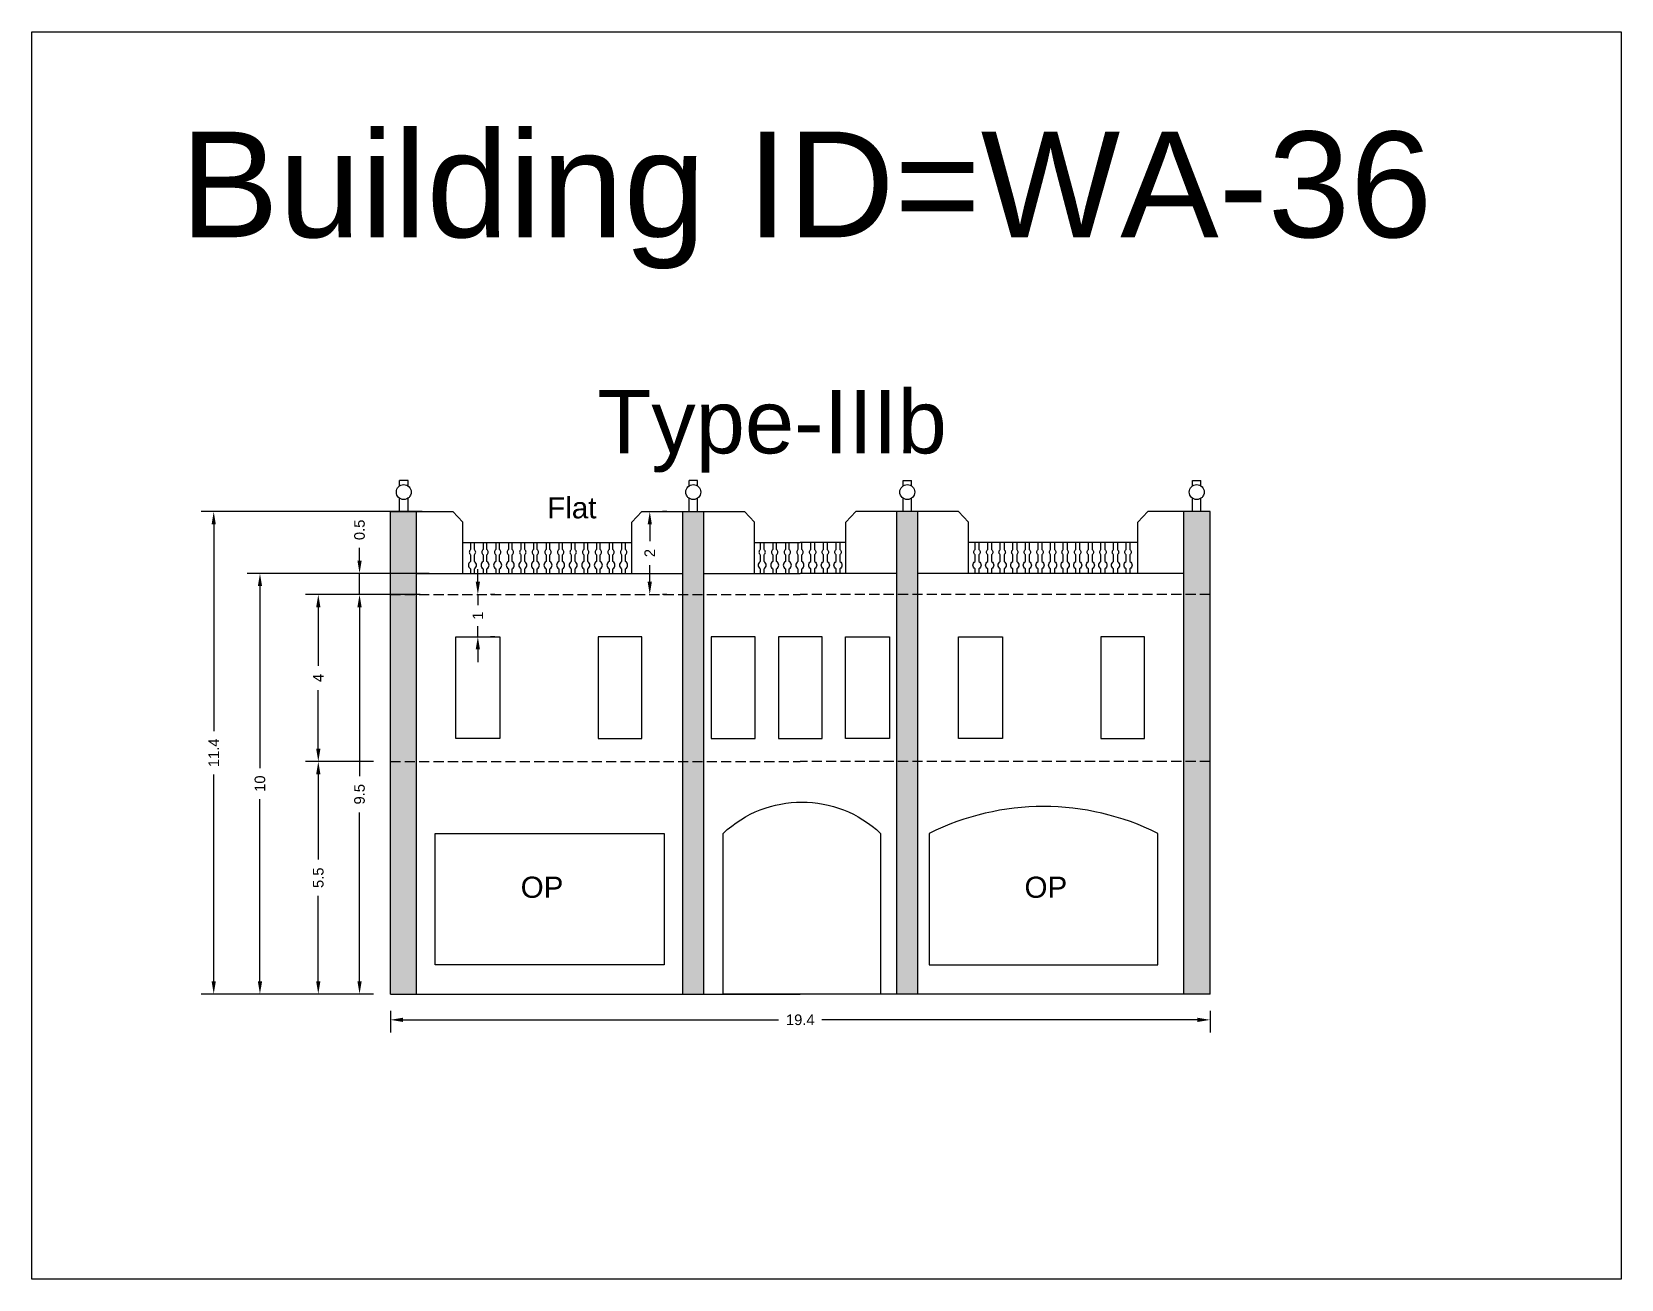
# Model space of a CAD drawing. Header units: metres. Extents: x 3416649 to 3417136, y -6712926 to -6712690.
# Drawn here: x 3416872.85 to 3416910.43, y -6712880.05 to -6712850.54 of the extents above; entities that cross this region are included whole.
import ezdxf

# ---------------------------------------------------------------- set-up
doc = ezdxf.new("R2010")
doc.units = ezdxf.units.M
doc.linetypes.add('ACAD_ISO02W100', pattern=[15, 12, -3])
doc.layers.add('Dotted', color=7, linetype='ACAD_ISO02W100', plot=False)
doc.styles.get("Standard").update_dxf_attribs({"font": 'arial.ttf'})
doc.dimstyles.new('ISO-25', dxfattribs={"dimtxt": 0.25, "dimasz": 0.3, "dimexe": 0.3, "dimexo": 0.4, "dimgap": 0.2, "dimtad": 0, "dimdec": 1, "dimdsep": 46, "dimtxsty": 'Standard', "dimcen": 2.5, "dimadec": 0, "dimazin": 0, "dimtfac": 1, "dimtdec": 1, "dimtmove": 0, "dimatfit": 3, "dimfxl": 1, "dimarcsym": 0})

msp = doc.modelspace()

# ---------------------------------------------------------------- texts
for s, heights, insert, char_height, attachment_point in [('Building ID=WA-36', [0.517], (3416876.363, -6712852.903), 2.5, 1), ('Type-IIIb ', [0.517], (3416886.221, -6712859.015), 1.5, 1), ('Flat', [0], (3416885.039, -6712861.552), 0.5, 1), ('OP', [0], (3416885.421, -6712870.527), 0.5, 3), ('OP', [0], (3416897.333, -6712870.527), 0.5, 3)]:
    msp.add_mtext_dynamic_manual_height_columns(s, width=67.86454, gutter_width=12.5, heights=heights, dxfattribs=dict(insert=insert, char_height=char_height, attachment_point=attachment_point))

# ---------------------------------------------------------------- blocks, each defined once
blk = doc.blocks.new('*D285')
at = {"color": 0, "lineweight": -2, "transparency": 16777216}
for p, q in [((3416880.932, -6712863.853), (3416880.302, -6712863.853)), ((3416880.602, -6712864.153), (3416880.602, -6712868.149)), ((3416880.602, -6712873.003), (3416880.602, -6712869.006)), ((3416880.932, -6712873.303), (3416880.302, -6712873.303))]:
    blk.add_line(p, q, dxfattribs=at)
at = {"color": 0, "transparency": 16777216}
for points in [[(3416880.552, -6712864.153), (3416880.652, -6712864.153), (3416880.602, -6712863.853)], [(3416880.552, -6712873.003), (3416880.652, -6712873.003), (3416880.602, -6712873.303)]]:
    blk.add_solid(points, dxfattribs=at)
at = {"layer": 'Defpoints', "color": 0, "transparency": 16777216}
for p in [(3416880.602, -6712863.853), (3416881.332, -6712863.853), (3416881.332, -6712873.303)]:
    blk.add_point(p, dxfattribs=at)
at = {"color": 0, "transparency": 16777216, "insert": (3416880.602, -6712868.578), "char_height": 0.25, "attachment_point": 5, "rotation": 90}
blk.add_mtext('9.5', dxfattribs=at)
blk = doc.blocks.new('*D286')
at = {"color": 0, "lineweight": -2, "transparency": 16777216}
for p, q in [((3416880.932, -6712867.803), (3416879.327, -6712867.803)), ((3416879.627, -6712868.103), (3416879.627, -6712870.124)), ((3416879.627, -6712873.003), (3416879.627, -6712870.981)), ((3416880.932, -6712873.303), (3416879.327, -6712873.303))]:
    blk.add_line(p, q, dxfattribs=at)
at = {"color": 0, "transparency": 16777216}
for points in [[(3416879.577, -6712868.103), (3416879.677, -6712868.103), (3416879.627, -6712867.803)], [(3416879.577, -6712873.003), (3416879.677, -6712873.003), (3416879.627, -6712873.303)]]:
    blk.add_solid(points, dxfattribs=at)
at = {"layer": 'Defpoints', "color": 0, "transparency": 16777216}
for p in [(3416879.627, -6712867.803), (3416881.332, -6712867.803), (3416881.332, -6712873.303)]:
    blk.add_point(p, dxfattribs=at)
at = {"color": 0, "transparency": 16777216, "insert": (3416879.627, -6712870.553), "char_height": 0.25, "attachment_point": 5, "rotation": 90}
blk.add_mtext('5.5', dxfattribs=at)
blk = doc.blocks.new('*D287')
at = {"color": 0, "lineweight": -2, "transparency": 16777216}
for p, q in [((3416880.932, -6712863.853), (3416879.327, -6712863.853)), ((3416879.627, -6712864.153), (3416879.627, -6712865.541)), ((3416879.627, -6712867.503), (3416879.627, -6712866.114)), ((3416880.932, -6712867.803), (3416879.327, -6712867.803))]:
    blk.add_line(p, q, dxfattribs=at)
at = {"color": 0, "transparency": 16777216}
for points in [[(3416879.577, -6712864.153), (3416879.677, -6712864.153), (3416879.627, -6712863.853)], [(3416879.577, -6712867.503), (3416879.677, -6712867.503), (3416879.627, -6712867.803)]]:
    blk.add_solid(points, dxfattribs=at)
at = {"layer": 'Defpoints', "color": 0, "transparency": 16777216}
for p in [(3416879.627, -6712863.853), (3416881.332, -6712863.853), (3416881.332, -6712867.803)]:
    blk.add_point(p, dxfattribs=at)
at = {"color": 0, "transparency": 16777216, "insert": (3416879.627, -6712865.828), "char_height": 0.25, "attachment_point": 5, "rotation": 90}
blk.add_mtext('4', dxfattribs=at)
blk = doc.blocks.new('*D288')
at = {"color": 0, "lineweight": -2, "transparency": 16777216}
for p, q in [((3416880.602, -6712863.053), (3416880.602, -6712862.753)), ((3416882.037, -6712863.353), (3416880.302, -6712863.353)), ((3416880.602, -6712863.853), (3416880.602, -6712863.353)), ((3416882.037, -6712863.853), (3416880.302, -6712863.853)), ((3416880.602, -6712864.153), (3416880.602, -6712864.453))]:
    blk.add_line(p, q, dxfattribs=at)
at = {"color": 0, "transparency": 16777216}
for points in [[(3416880.552, -6712863.053), (3416880.652, -6712863.053), (3416880.602, -6712863.353)], [(3416880.552, -6712864.153), (3416880.652, -6712864.153), (3416880.602, -6712863.853)]]:
    blk.add_solid(points, dxfattribs=at)
at = {"layer": 'Defpoints', "color": 0, "transparency": 16777216}
for p in [(3416880.602, -6712863.353), (3416882.437, -6712863.353), (3416882.437, -6712863.853)]:
    blk.add_point(p, dxfattribs=at)
at = {"color": 0, "transparency": 16777216, "insert": (3416880.602, -6712862.324), "char_height": 0.25, "attachment_point": 5, "rotation": 90}
blk.add_mtext('0.5', dxfattribs=at)
blk = doc.blocks.new('*D289')
at = {"color": 0, "lineweight": -2, "transparency": 16777216}
for p, q in [((3416882.248, -6712863.353), (3416877.948, -6712863.353)), ((3416878.248, -6712863.653), (3416878.248, -6712867.961)), ((3416878.248, -6712873.003), (3416878.248, -6712868.695)), ((3416880.932, -6712873.303), (3416877.948, -6712873.303))]:
    blk.add_line(p, q, dxfattribs=at)
at = {"color": 0, "transparency": 16777216}
for points in [[(3416878.198, -6712863.653), (3416878.298, -6712863.653), (3416878.248, -6712863.353)], [(3416878.198, -6712873.003), (3416878.298, -6712873.003), (3416878.248, -6712873.303)]]:
    blk.add_solid(points, dxfattribs=at)
at = {"layer": 'Defpoints', "color": 0, "transparency": 16777216}
for p in [(3416878.248, -6712863.353), (3416882.648, -6712863.353), (3416881.332, -6712873.303)]:
    blk.add_point(p, dxfattribs=at)
at = {"color": 0, "transparency": 16777216, "insert": (3416878.248, -6712868.328), "char_height": 0.25, "attachment_point": 5, "rotation": 90}
blk.add_mtext('10', dxfattribs=at)
blk = doc.blocks.new('*D290')
at = {"color": 0, "lineweight": -2, "transparency": 16777216}
for p, q in [((3416882.079, -6712861.893), (3416876.855, -6712861.893)), ((3416877.155, -6712862.193), (3416877.155, -6712867.085)), ((3416877.155, -6712873.003), (3416877.155, -6712868.11)), ((3416880.932, -6712873.303), (3416876.855, -6712873.303))]:
    blk.add_line(p, q, dxfattribs=at)
at = {"color": 0, "transparency": 16777216}
for points in [[(3416877.105, -6712862.193), (3416877.205, -6712862.193), (3416877.155, -6712861.893)], [(3416877.105, -6712873.003), (3416877.205, -6712873.003), (3416877.155, -6712873.303)]]:
    blk.add_solid(points, dxfattribs=at)
at = {"layer": 'Defpoints', "color": 0, "transparency": 16777216}
for p in [(3416877.155, -6712861.893), (3416882.479, -6712861.893), (3416881.332, -6712873.303)]:
    blk.add_point(p, dxfattribs=at)
at = {"color": 0, "transparency": 16777216, "insert": (3416877.155, -6712867.598), "char_height": 0.25, "attachment_point": 5, "rotation": 90}
blk.add_mtext('11.4', dxfattribs=at)
blk = doc.blocks.new('*D291')
at = {"color": 0, "lineweight": -2, "transparency": 16777216}
for p, q in [((3416887.864, -6712861.893), (3416887.764, -6712861.893)), ((3416887.464, -6712862.193), (3416887.464, -6712862.59)), ((3416887.464, -6712863.553), (3416887.464, -6712863.156)), ((3416887.864, -6712863.853), (3416887.764, -6712863.853))]:
    blk.add_line(p, q, dxfattribs=at)
at = {"color": 0, "transparency": 16777216}
for points in [[(3416887.414, -6712862.193), (3416887.514, -6712862.193), (3416887.464, -6712861.893)], [(3416887.414, -6712863.553), (3416887.514, -6712863.553), (3416887.464, -6712863.853)]]:
    blk.add_solid(points, dxfattribs=at)
at = {"layer": 'Defpoints', "color": 0, "transparency": 16777216}
for p in [(3416887.464, -6712861.893), (3416887.464, -6712861.893), (3416887.464, -6712863.853)]:
    blk.add_point(p, dxfattribs=at)
at = {"color": 0, "transparency": 16777216, "insert": (3416887.464, -6712862.873), "char_height": 0.25, "attachment_point": 5, "rotation": 90}
blk.add_mtext('2', dxfattribs=at)
blk = doc.blocks.new('*D292')
at = {"color": 0, "lineweight": -2, "transparency": 16777216}
for p, q in [((3416881.332, -6712873.703), (3416881.332, -6712874.214)), ((3416881.632, -6712873.914), (3416890.51, -6712873.914)), ((3416900.412, -6712873.914), (3416891.535, -6712873.914)), ((3416900.712, -6712873.703), (3416900.712, -6712874.214))]:
    blk.add_line(p, q, dxfattribs=at)
at = {"color": 0, "transparency": 16777216}
for points in [[(3416881.632, -6712873.864), (3416881.632, -6712873.964), (3416881.332, -6712873.914)], [(3416900.412, -6712873.864), (3416900.412, -6712873.964), (3416900.712, -6712873.914)]]:
    blk.add_solid(points, dxfattribs=at)
at = {"layer": 'Defpoints', "color": 0, "transparency": 16777216}
for p in [(3416881.332, -6712873.303), (3416900.712, -6712873.303), (3416900.712, -6712873.914)]:
    blk.add_point(p, dxfattribs=at)
at = {"color": 0, "transparency": 16777216, "insert": (3416891.022, -6712873.914), "char_height": 0.25, "attachment_point": 5}
blk.add_mtext('19.4', dxfattribs=at)
blk = doc.blocks.new('*D293')
at = {"color": 0, "lineweight": -2, "transparency": 16777216}
for p, q in [((3416883.399, -6712863.553), (3416883.399, -6712863.253)), ((3416883.399, -6712863.853), (3416883.399, -6712864.107)), ((3416883.799, -6712863.853), (3416883.699, -6712863.853)), ((3416883.399, -6712864.853), (3416883.399, -6712864.599)), ((3416883.799, -6712864.853), (3416883.699, -6712864.853)), ((3416883.399, -6712865.153), (3416883.399, -6712865.453))]:
    blk.add_line(p, q, dxfattribs=at)
at = {"color": 0, "transparency": 16777216}
for points in [[(3416883.349, -6712863.553), (3416883.449, -6712863.553), (3416883.399, -6712863.853)], [(3416883.349, -6712865.153), (3416883.449, -6712865.153), (3416883.399, -6712864.853)]]:
    blk.add_solid(points, dxfattribs=at)
at = {"layer": 'Defpoints', "color": 0, "transparency": 16777216}
for p in [(3416883.399, -6712863.853), (3416883.399, -6712863.853), (3416883.399, -6712864.853)]:
    blk.add_point(p, dxfattribs=at)
at = {"color": 0, "transparency": 16777216, "insert": (3416883.399, -6712864.353), "char_height": 0.25, "attachment_point": 5, "rotation": 90}
blk.add_mtext('1', dxfattribs=at)

# ---------------------------------------------------------------- dimensions: what is measured, and where the dimension line sits
for base, p1, p2, picture, middle in [((3416877.155, -6712861.893), (3416881.332, -6712873.303), (3416882.479, -6712861.893), '*D290', (3416877.155, -6712867.598)), ((3416887.464, -6712861.893), (3416887.464, -6712863.853), (3416887.464, -6712861.893), '*D291', (3416887.464, -6712862.873)), ((3416880.602, -6712863.353), (3416882.437, -6712863.853), (3416882.437, -6712863.353), '*D288', (3416880.602, -6712862.324)), ((3416878.247535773, -6712863.352857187), (3416881.332221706, -6712873.302857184), (3416882.647574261, -6712863.352857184), '*D289', (3416878.24753577, -6712868.327857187)), ((3416883.399, -6712863.853), (3416883.399, -6712864.853), (3416883.399, -6712863.853), '*D293', (3416883.399, -6712864.353)), ((3416879.626778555, -6712863.852857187), (3416881.332221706, -6712867.802857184), (3416881.332221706, -6712863.852857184), '*D287', (3416879.626778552, -6712865.827857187)), ((3416880.60249452, -6712863.852857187), (3416881.332221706, -6712873.302857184), (3416881.332221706, -6712863.852857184), '*D285', (3416880.602494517, -6712868.577857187)), ((3416879.627, -6712867.803), (3416881.332, -6712873.303), (3416881.332, -6712867.803), '*D286', (3416879.627, -6712870.553))]:
    dim = msp.add_linear_dim(base=base, p1=p1, p2=p2, angle=90, dimstyle='ISO-25')
    dim.commit()
    dim.dimension.update_dxf_attribs({"geometry": picture, "text_midpoint": middle})
dim = msp.add_linear_dim(base=(3416900.712, -6712873.914), p1=(3416881.332, -6712873.303), p2=(3416900.712, -6712873.303), dimstyle='ISO-25')
dim.commit()
dim.dimension.update_dxf_attribs({"geometry": '*D292', "text_midpoint": (3416891.022, -6712873.914)})

# ---------------------------------------------------------------- hatches: boundary and pattern name
h = msp.add_hatch(color=256)
h.dxf.hatch_style = 1
h.paths.add_polyline_path([(3416881.952, -6712863.853), (3416881.332, -6712863.853), (3416881.332, -6712867.803), (3416881.952, -6712867.803)])
h.paths.add_polyline_path([(3416881.952, -6712867.803), (3416881.332, -6712867.803), (3416881.332, -6712873.303), (3416881.952, -6712873.303)])
h.paths.add_polyline_path([(3416881.952, -6712861.893), (3416881.332, -6712861.893), (3416881.332, -6712863.853), (3416881.952, -6712863.853)])
h.paths.add_polyline_path([(3416888.742, -6712861.893), (3416888.242, -6712861.893), (3416888.242, -6712863.853), (3416888.742, -6712863.853)])
h.paths.add_polyline_path([(3416888.742, -6712863.853), (3416888.242, -6712863.853), (3416888.242, -6712867.803), (3416888.742, -6712867.803)])
h.paths.add_polyline_path([(3416888.742, -6712867.803), (3416888.242, -6712867.803), (3416888.242, -6712873.303), (3416888.742, -6712873.303)])
h = msp.add_hatch(color=256)
h.dxf.hatch_style = 1
h.paths.add_polyline_path([(3416900.092, -6712863.853), (3416900.712, -6712863.853), (3416900.712, -6712867.803), (3416900.092, -6712867.803)])
h.paths.add_polyline_path([(3416900.092, -6712867.803), (3416900.712, -6712867.803), (3416900.712, -6712873.303), (3416900.092, -6712873.303)])
h.paths.add_polyline_path([(3416900.092, -6712861.893), (3416900.712, -6712861.893), (3416900.712, -6712863.853), (3416900.092, -6712863.853)])
h.paths.add_polyline_path([(3416893.302, -6712861.893), (3416893.802, -6712861.893), (3416893.802, -6712863.853), (3416893.302, -6712863.853)])
h.paths.add_polyline_path([(3416893.302, -6712863.853), (3416893.802, -6712863.853), (3416893.802, -6712867.803), (3416893.302, -6712867.803)])
h.paths.add_polyline_path([(3416893.302, -6712867.803), (3416893.802, -6712867.803), (3416893.802, -6712873.303), (3416893.302, -6712873.303)])

# ---------------------------------------------------------------- linework, layer by layer
for points in [[(3416872.853, -6712850.542), (3416910.431, -6712850.542), (3416910.431, -6712880.049), (3416872.853, -6712880.049)], [(3416882.881, -6712864.853), (3416883.918, -6712864.853), (3416883.918, -6712867.26), (3416882.881, -6712867.26)], [(3416887.279, -6712864.853), (3416886.243, -6712864.853), (3416886.243, -6712867.26), (3416887.279, -6712867.26)], [(3416889.953, -6712864.853), (3416888.917, -6712864.853), (3416888.917, -6712867.26), (3416889.953, -6712867.26)], [(3416891.54, -6712864.853), (3416890.504, -6712864.853), (3416890.504, -6712867.26), (3416891.54, -6712867.26)], [(3416892.092, -6712864.853), (3416893.128, -6712864.853), (3416893.128, -6712867.26), (3416892.092, -6712867.26)], [(3416894.765, -6712864.853), (3416895.801, -6712864.853), (3416895.801, -6712867.26), (3416894.765, -6712867.26)], [(3416899.163, -6712864.853), (3416898.127, -6712864.853), (3416898.127, -6712867.26), (3416899.163, -6712867.26)], [(3416882.393, -6712869.503), (3416887.802, -6712869.503), (3416887.802, -6712872.612), (3416882.393, -6712872.612)]]:
    msp.add_lwpolyline(points, close=True)
for points in [[(3416881.548, -6712861.287), (3416881.548, -6712861.153)], [(3416881.748, -6712861.153), (3416881.548, -6712861.153)], [(3416881.748, -6712861.287), (3416881.748, -6712861.153)], [(3416888.392, -6712861.287), (3416888.392, -6712861.153)], [(3416888.592, -6712861.153), (3416888.392, -6712861.153)], [(3416888.592, -6712861.287), (3416888.592, -6712861.153)], [(3416893.452, -6712861.287), (3416893.452, -6712861.153)], [(3416893.452, -6712861.153), (3416893.652, -6712861.153)], [(3416893.652, -6712861.287), (3416893.652, -6712861.153)], [(3416900.296, -6712861.287), (3416900.296, -6712861.153)], [(3416900.296, -6712861.153), (3416900.496, -6712861.153)], [(3416900.496, -6712861.287), (3416900.496, -6712861.153)], [(3416881.332, -6712861.893), (3416882.805, -6712861.893)], [(3416881.332, -6712873.303), (3416881.332, -6712861.893)], [(3416881.548, -6712861.893), (3416881.548, -6712861.575)], [(3416881.748, -6712861.893), (3416881.748, -6712861.575)], [(3416881.952, -6712873.303), (3416881.952, -6712861.893)], [(3416883.042, -6712862.142), (3416882.805, -6712861.893)], [(3416887.042, -6712862.142), (3416887.279, -6712861.893)], [(3416887.279, -6712861.893), (3416889.705, -6712861.893)], [(3416888.242, -6712873.303), (3416888.242, -6712861.893)], [(3416888.392, -6712861.893), (3416888.392, -6712861.575)], [(3416888.592, -6712861.893), (3416888.592, -6712861.575)], [(3416888.742, -6712873.303), (3416888.742, -6712861.893)], [(3416889.942, -6712862.142), (3416889.705, -6712861.893)], [(3416892.102, -6712862.142), (3416892.339, -6712861.893)], [(3416894.765, -6712861.893), (3416892.339, -6712861.893)], [(3416893.302, -6712873.303), (3416893.302, -6712861.893)], [(3416893.452, -6712861.893), (3416893.452, -6712861.575)], [(3416893.652, -6712861.893), (3416893.652, -6712861.575)], [(3416893.802, -6712873.303), (3416893.802, -6712861.893)], [(3416895.002, -6712862.142), (3416894.765, -6712861.893)], [(3416899.002, -6712862.142), (3416899.239, -6712861.893)], [(3416900.712, -6712861.893), (3416899.239, -6712861.893)], [(3416900.092, -6712873.303), (3416900.092, -6712861.893)], [(3416900.296, -6712861.893), (3416900.296, -6712861.575)], [(3416900.496, -6712861.893), (3416900.496, -6712861.575)], [(3416900.712, -6712873.303), (3416900.712, -6712861.893)], [(3416883.042, -6712863.353), (3416883.042, -6712862.142)], [(3416887.042, -6712863.353), (3416887.042, -6712862.142)], [(3416889.942, -6712863.353), (3416889.942, -6712862.142)], [(3416892.102, -6712863.353), (3416892.102, -6712862.142)], [(3416895.002, -6712863.353), (3416895.002, -6712862.142)], [(3416899.002, -6712863.353), (3416899.002, -6712862.142)], [(3416883.042, -6712862.623), (3416887.042, -6712862.623)], [(3416889.942, -6712862.623), (3416891.022, -6712862.623)], [(3416892.102, -6712862.623), (3416891.022, -6712862.623)], [(3416899.002, -6712862.623), (3416895.002, -6712862.623)], [(3416881.952, -6712863.353), (3416888.242, -6712863.353)], [(3416888.742, -6712863.353), (3416891.022, -6712863.353)], [(3416893.302, -6712863.353), (3416891.022, -6712863.353)], [(3416900.092, -6712863.353), (3416893.802, -6712863.353)], [(3416881.332, -6712873.303), (3416891.022, -6712873.303)], [(3416900.712, -6712873.303), (3416891.022, -6712873.303)]]:
    msp.add_lwpolyline(points)
for points in [[(3416883.227, -6712862.623), (3416883.227, -6712862.791, 0.504557), (3416883.227, -6712862.913), (3416883.227, -6712863.075, 0.59952), (3416883.227, -6712863.244), (3416883.227, -6712863.353)], [(3416883.317, -6712863.353), (3416883.317, -6712863.244, 0.59952), (3416883.317, -6712863.075), (3416883.317, -6712862.913, 0.504557), (3416883.317, -6712862.791), (3416883.317, -6712862.623)], [(3416883.525, -6712862.623), (3416883.525, -6712862.791, 0.504557), (3416883.525, -6712862.913), (3416883.525, -6712863.075, 0.59952), (3416883.525, -6712863.244), (3416883.525, -6712863.353)], [(3416883.615, -6712863.353), (3416883.615, -6712863.244, 0.59952), (3416883.615, -6712863.075), (3416883.615, -6712862.913, 0.504557), (3416883.615, -6712862.791), (3416883.615, -6712862.623)], [(3416883.822, -6712862.623), (3416883.822, -6712862.791, 0.504557), (3416883.822, -6712862.913), (3416883.822, -6712863.075, 0.59952), (3416883.822, -6712863.244), (3416883.822, -6712863.353)], [(3416883.912, -6712863.353), (3416883.912, -6712863.244, 0.59952), (3416883.912, -6712863.075), (3416883.912, -6712862.913, 0.504557), (3416883.912, -6712862.791), (3416883.912, -6712862.623)], [(3416884.12, -6712862.623), (3416884.12, -6712862.791, 0.504557), (3416884.12, -6712862.913), (3416884.12, -6712863.075, 0.59952), (3416884.12, -6712863.244), (3416884.12, -6712863.353)], [(3416884.21, -6712863.353), (3416884.21, -6712863.244, 0.59952), (3416884.21, -6712863.075), (3416884.21, -6712862.913, 0.504557), (3416884.21, -6712862.791), (3416884.21, -6712862.623)], [(3416884.418, -6712862.623), (3416884.418, -6712862.791, 0.504557), (3416884.418, -6712862.913), (3416884.418, -6712863.075, 0.59952), (3416884.418, -6712863.244), (3416884.418, -6712863.353)], [(3416884.508, -6712863.353), (3416884.508, -6712863.244, 0.59952), (3416884.508, -6712863.075), (3416884.508, -6712862.913, 0.504557), (3416884.508, -6712862.791), (3416884.508, -6712862.623)], [(3416884.715, -6712862.623), (3416884.715, -6712862.791, 0.504557), (3416884.715, -6712862.913), (3416884.715, -6712863.075, 0.59952), (3416884.715, -6712863.244), (3416884.715, -6712863.353)], [(3416884.805, -6712863.353), (3416884.805, -6712863.244, 0.59952), (3416884.805, -6712863.075), (3416884.805, -6712862.913, 0.504557), (3416884.805, -6712862.791), (3416884.805, -6712862.623)], [(3416885.013, -6712862.623), (3416885.013, -6712862.791, 0.504557), (3416885.013, -6712862.913), (3416885.013, -6712863.075, 0.59952), (3416885.013, -6712863.244), (3416885.013, -6712863.353)], [(3416885.103, -6712863.353), (3416885.103, -6712863.244, 0.59952), (3416885.103, -6712863.075), (3416885.103, -6712862.913, 0.504557), (3416885.103, -6712862.791), (3416885.103, -6712862.623)], [(3416885.311, -6712862.623), (3416885.311, -6712862.791, 0.504557), (3416885.311, -6712862.913), (3416885.311, -6712863.075, 0.59952), (3416885.311, -6712863.244), (3416885.311, -6712863.353)], [(3416885.401, -6712863.353), (3416885.401, -6712863.244, 0.59952), (3416885.401, -6712863.075), (3416885.401, -6712862.913, 0.504557), (3416885.401, -6712862.791), (3416885.401, -6712862.623)], [(3416885.608, -6712862.623), (3416885.608, -6712862.791, 0.504557), (3416885.608, -6712862.913), (3416885.608, -6712863.075, 0.59952), (3416885.608, -6712863.244), (3416885.608, -6712863.353)], [(3416885.698, -6712863.353), (3416885.698, -6712863.244, 0.59952), (3416885.698, -6712863.075), (3416885.698, -6712862.913, 0.504557), (3416885.698, -6712862.791), (3416885.698, -6712862.623)], [(3416885.906, -6712862.623), (3416885.906, -6712862.791, 0.504557), (3416885.906, -6712862.913), (3416885.906, -6712863.075, 0.59952), (3416885.906, -6712863.244), (3416885.906, -6712863.353)], [(3416885.996, -6712863.353), (3416885.996, -6712863.244, 0.59952), (3416885.996, -6712863.075), (3416885.996, -6712862.913, 0.504557), (3416885.996, -6712862.791), (3416885.996, -6712862.623)], [(3416886.203, -6712862.623), (3416886.203, -6712862.791, 0.504557), (3416886.203, -6712862.913), (3416886.203, -6712863.075, 0.59952), (3416886.203, -6712863.244), (3416886.203, -6712863.353)], [(3416886.293, -6712863.353), (3416886.293, -6712863.244, 0.59952), (3416886.293, -6712863.075), (3416886.293, -6712862.913, 0.504557), (3416886.293, -6712862.791), (3416886.293, -6712862.623)], [(3416886.501, -6712862.623), (3416886.501, -6712862.791, 0.504557), (3416886.501, -6712862.913), (3416886.501, -6712863.075, 0.59952), (3416886.501, -6712863.244), (3416886.501, -6712863.353)], [(3416886.591, -6712863.353), (3416886.591, -6712863.244, 0.59952), (3416886.591, -6712863.075), (3416886.591, -6712862.913, 0.504557), (3416886.591, -6712862.791), (3416886.591, -6712862.623)], [(3416886.799, -6712862.623), (3416886.799, -6712862.791, 0.504557), (3416886.799, -6712862.913), (3416886.799, -6712863.075, 0.59952), (3416886.799, -6712863.244), (3416886.799, -6712863.353)], [(3416886.889, -6712863.353), (3416886.889, -6712863.244, 0.59952), (3416886.889, -6712863.075), (3416886.889, -6712862.913, 0.504557), (3416886.889, -6712862.791), (3416886.889, -6712862.623)], [(3416890.076, -6712862.623), (3416890.076, -6712862.791, 0.504557), (3416890.076, -6712862.913), (3416890.076, -6712863.075, 0.59952), (3416890.076, -6712863.244), (3416890.076, -6712863.353)], [(3416890.166, -6712863.353), (3416890.166, -6712863.244, 0.59952), (3416890.166, -6712863.075), (3416890.166, -6712862.913, 0.504557), (3416890.166, -6712862.791), (3416890.166, -6712862.623)], [(3416890.373, -6712862.623), (3416890.373, -6712862.791, 0.504557), (3416890.373, -6712862.913), (3416890.373, -6712863.075, 0.59952), (3416890.373, -6712863.244), (3416890.373, -6712863.353)], [(3416890.463, -6712863.353), (3416890.463, -6712863.244, 0.59952), (3416890.463, -6712863.075), (3416890.463, -6712862.913, 0.504557), (3416890.463, -6712862.791), (3416890.463, -6712862.623)], [(3416890.671, -6712862.623), (3416890.671, -6712862.791, 0.504557), (3416890.671, -6712862.913), (3416890.671, -6712863.075, 0.59952), (3416890.671, -6712863.244), (3416890.671, -6712863.353)], [(3416890.761, -6712863.353), (3416890.761, -6712863.244, 0.59952), (3416890.761, -6712863.075), (3416890.761, -6712862.913, 0.504557), (3416890.761, -6712862.791), (3416890.761, -6712862.623)], [(3416890.968, -6712862.623), (3416890.968, -6712862.791, 0.504557), (3416890.968, -6712862.913), (3416890.968, -6712863.075, 0.59952), (3416890.968, -6712863.244), (3416890.968, -6712863.353)], [(3416891.058, -6712863.353), (3416891.058, -6712863.244, 0.59952), (3416891.058, -6712863.075), (3416891.058, -6712862.913, 0.504557), (3416891.058, -6712862.791), (3416891.058, -6712862.623)], [(3416891.272, -6712863.353), (3416891.272, -6712863.244, -0.59952), (3416891.272, -6712863.075), (3416891.272, -6712862.913, -0.504557), (3416891.272, -6712862.791), (3416891.272, -6712862.623)], [(3416891.362, -6712862.623), (3416891.362, -6712862.791, -0.504557), (3416891.362, -6712862.913), (3416891.362, -6712863.075, -0.59952), (3416891.362, -6712863.244), (3416891.362, -6712863.353)], [(3416891.569, -6712863.353), (3416891.569, -6712863.244, -0.59952), (3416891.569, -6712863.075), (3416891.569, -6712862.913, -0.504557), (3416891.569, -6712862.791), (3416891.569, -6712862.623)], [(3416891.659, -6712862.623), (3416891.659, -6712862.791, -0.504557), (3416891.659, -6712862.913), (3416891.659, -6712863.075, -0.59952), (3416891.659, -6712863.244), (3416891.659, -6712863.353)], [(3416891.867, -6712863.353), (3416891.867, -6712863.244, -0.59952), (3416891.867, -6712863.075), (3416891.867, -6712862.913, -0.504557), (3416891.867, -6712862.791), (3416891.867, -6712862.623)], [(3416891.957, -6712862.623), (3416891.957, -6712862.791, -0.504557), (3416891.957, -6712862.913), (3416891.957, -6712863.075, -0.59952), (3416891.957, -6712863.244), (3416891.957, -6712863.353)], [(3416895.156, -6712863.353), (3416895.156, -6712863.244, -0.59952), (3416895.156, -6712863.075), (3416895.156, -6712862.913, -0.504557), (3416895.156, -6712862.791), (3416895.156, -6712862.623)], [(3416895.246, -6712862.623), (3416895.246, -6712862.791, -0.504557), (3416895.246, -6712862.913), (3416895.246, -6712863.075, -0.59952), (3416895.246, -6712863.244), (3416895.246, -6712863.353)], [(3416895.454, -6712863.353), (3416895.454, -6712863.244, -0.59952), (3416895.454, -6712863.075), (3416895.454, -6712862.913, -0.504557), (3416895.454, -6712862.791), (3416895.454, -6712862.623)], [(3416895.544, -6712862.623), (3416895.544, -6712862.791, -0.504557), (3416895.544, -6712862.913), (3416895.544, -6712863.075, -0.59952), (3416895.544, -6712863.244), (3416895.544, -6712863.353)], [(3416895.751, -6712863.353), (3416895.751, -6712863.244, -0.59952), (3416895.751, -6712863.075), (3416895.751, -6712862.913, -0.504557), (3416895.751, -6712862.791), (3416895.751, -6712862.623)], [(3416895.841, -6712862.623), (3416895.841, -6712862.791, -0.504557), (3416895.841, -6712862.913), (3416895.841, -6712863.075, -0.59952), (3416895.841, -6712863.244), (3416895.841, -6712863.353)], [(3416896.049, -6712863.353), (3416896.049, -6712863.244, -0.59952), (3416896.049, -6712863.075), (3416896.049, -6712862.913, -0.504557), (3416896.049, -6712862.791), (3416896.049, -6712862.623)], [(3416896.139, -6712862.623), (3416896.139, -6712862.791, -0.504557), (3416896.139, -6712862.913), (3416896.139, -6712863.075, -0.59952), (3416896.139, -6712863.244), (3416896.139, -6712863.353)], [(3416896.346, -6712863.353), (3416896.346, -6712863.244, -0.59952), (3416896.346, -6712863.075), (3416896.346, -6712862.913, -0.504557), (3416896.346, -6712862.791), (3416896.346, -6712862.623)], [(3416896.436, -6712862.623), (3416896.436, -6712862.791, -0.504557), (3416896.436, -6712862.913), (3416896.436, -6712863.075, -0.59952), (3416896.436, -6712863.244), (3416896.436, -6712863.353)], [(3416896.644, -6712863.353), (3416896.644, -6712863.244, -0.59952), (3416896.644, -6712863.075), (3416896.644, -6712862.913, -0.504557), (3416896.644, -6712862.791), (3416896.644, -6712862.623)], [(3416896.734, -6712862.623), (3416896.734, -6712862.791, -0.504557), (3416896.734, -6712862.913), (3416896.734, -6712863.075, -0.59952), (3416896.734, -6712863.244), (3416896.734, -6712863.353)], [(3416896.942, -6712863.353), (3416896.942, -6712863.244, -0.59952), (3416896.942, -6712863.075), (3416896.942, -6712862.913, -0.504557), (3416896.942, -6712862.791), (3416896.942, -6712862.623)], [(3416897.032, -6712862.623), (3416897.032, -6712862.791, -0.504557), (3416897.032, -6712862.913), (3416897.032, -6712863.075, -0.59952), (3416897.032, -6712863.244), (3416897.032, -6712863.353)], [(3416897.239, -6712863.353), (3416897.239, -6712863.244, -0.59952), (3416897.239, -6712863.075), (3416897.239, -6712862.913, -0.504557), (3416897.239, -6712862.791), (3416897.239, -6712862.623)], [(3416897.329, -6712862.623), (3416897.329, -6712862.791, -0.504557), (3416897.329, -6712862.913), (3416897.329, -6712863.075, -0.59952), (3416897.329, -6712863.244), (3416897.329, -6712863.353)], [(3416897.537, -6712863.353), (3416897.537, -6712863.244, -0.59952), (3416897.537, -6712863.075), (3416897.537, -6712862.913, -0.504557), (3416897.537, -6712862.791), (3416897.537, -6712862.623)], [(3416897.627, -6712862.623), (3416897.627, -6712862.791, -0.504557), (3416897.627, -6712862.913), (3416897.627, -6712863.075, -0.59952), (3416897.627, -6712863.244), (3416897.627, -6712863.353)], [(3416897.834, -6712863.353), (3416897.834, -6712863.244, -0.59952), (3416897.834, -6712863.075), (3416897.834, -6712862.913, -0.504557), (3416897.834, -6712862.791), (3416897.834, -6712862.623)], [(3416897.924, -6712862.623), (3416897.924, -6712862.791, -0.504557), (3416897.924, -6712862.913), (3416897.924, -6712863.075, -0.59952), (3416897.924, -6712863.244), (3416897.924, -6712863.353)], [(3416898.132, -6712863.353), (3416898.132, -6712863.244, -0.59952), (3416898.132, -6712863.075), (3416898.132, -6712862.913, -0.504557), (3416898.132, -6712862.791), (3416898.132, -6712862.623)], [(3416898.222, -6712862.623), (3416898.222, -6712862.791, -0.504557), (3416898.222, -6712862.913), (3416898.222, -6712863.075, -0.59952), (3416898.222, -6712863.244), (3416898.222, -6712863.353)], [(3416898.43, -6712863.353), (3416898.43, -6712863.244, -0.59952), (3416898.43, -6712863.075), (3416898.43, -6712862.913, -0.504557), (3416898.43, -6712862.791), (3416898.43, -6712862.623)], [(3416898.52, -6712862.623), (3416898.52, -6712862.791, -0.504557), (3416898.52, -6712862.913), (3416898.52, -6712863.075, -0.59952), (3416898.52, -6712863.244), (3416898.52, -6712863.353)], [(3416898.727, -6712863.353), (3416898.727, -6712863.244, -0.59952), (3416898.727, -6712863.075), (3416898.727, -6712862.913, -0.504557), (3416898.727, -6712862.791), (3416898.727, -6712862.623)], [(3416898.817, -6712862.623), (3416898.817, -6712862.791, -0.504557), (3416898.817, -6712862.913), (3416898.817, -6712863.075, -0.59952), (3416898.817, -6712863.244), (3416898.817, -6712863.353)], [(3416892.922, -6712869.503), (3416892.922, -6712873.303), (3416889.198, -6712873.303), (3416889.198, -6712869.503, -0.397354), (3416892.922, -6712869.503)]]:
    msp.add_lwpolyline(points, format="xyb")
msp.add_lwpolyline([(3416894.069, -6712869.503), (3416894.069, -6712872.612), (3416899.478, -6712872.612), (3416899.478, -6712869.503, 0.234425)], format="xyb", close=True)
for centre in [(3416881.648, -6712861.431), (3416888.492, -6712861.431), (3416893.552, -6712861.431), (3416900.396, -6712861.431)]:
    msp.add_circle(centre, 0.176)
at = {"layer": 'Dotted', "ltscale": 0.02}
for points in [[(3416881.332, -6712863.853), (3416891.022, -6712863.853)], [(3416900.712, -6712863.853), (3416891.022, -6712863.853)], [(3416881.332, -6712867.803), (3416891.022, -6712867.803)], [(3416900.712, -6712867.803), (3416891.022, -6712867.803)]]:
    msp.add_lwpolyline(points, dxfattribs=at)

msp.set_redraw_order([(e.dxf.handle, doc.entitydb.next_handle()) for e in msp.query("TEXT MTEXT ATTDEF DIMENSION ARC_DIMENSION")])  # texts and dimensions are drawn at this point

doc.saveas('drawing.dxf')
